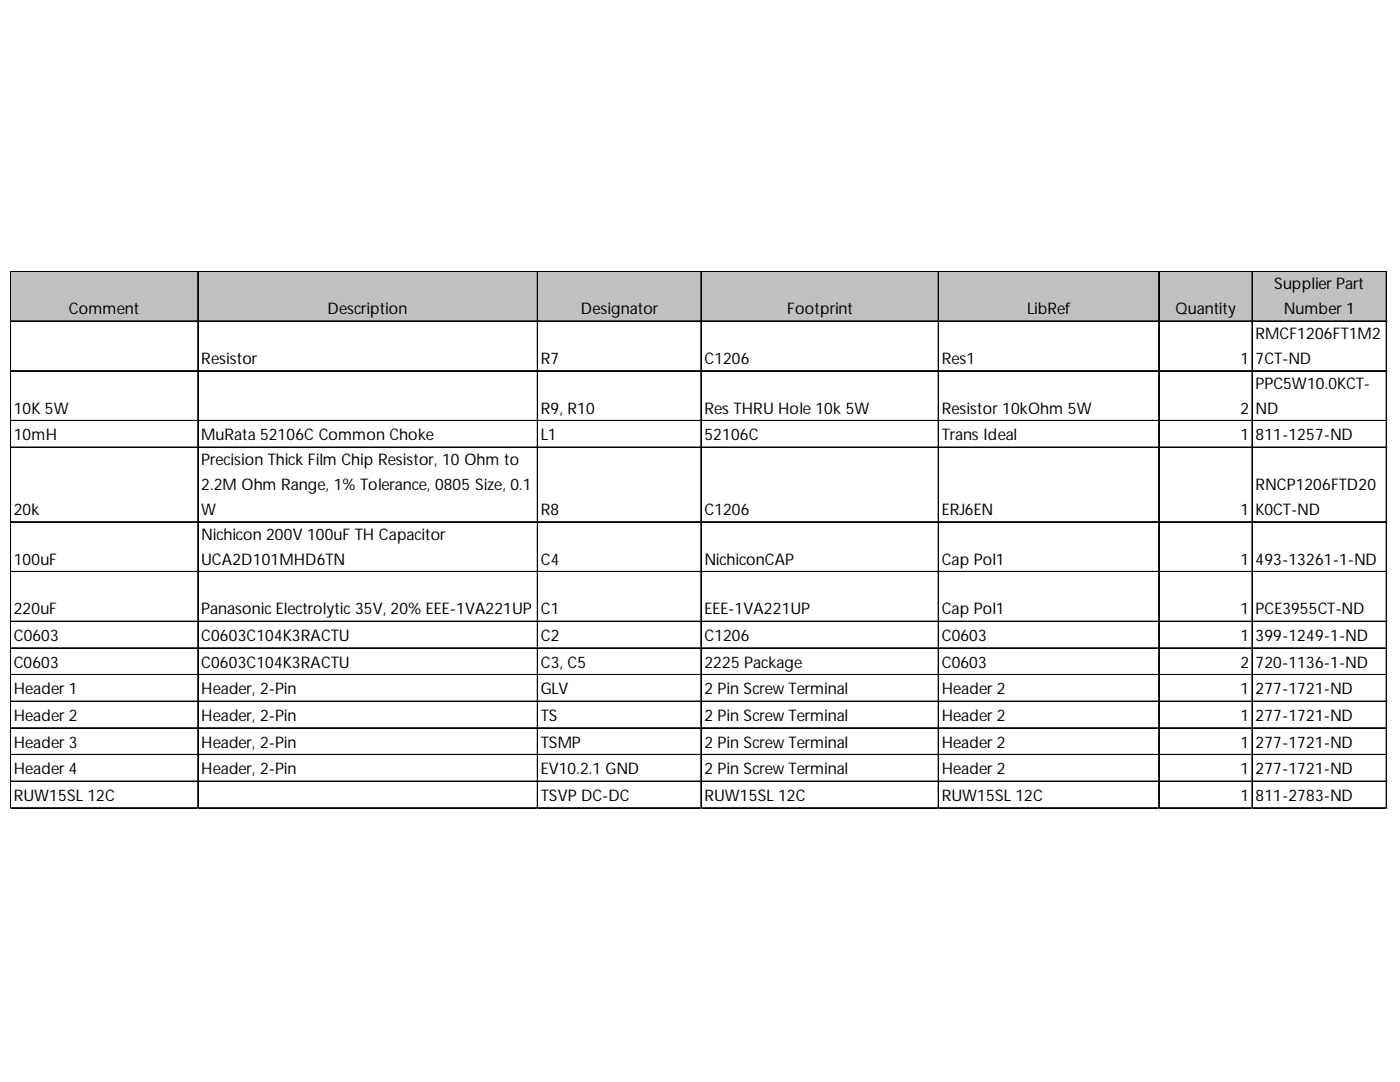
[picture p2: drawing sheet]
<svg xmlns="http://www.w3.org/2000/svg" width="279mm" height="216mm" viewBox="0 0 279 216" stroke-linecap="round" stroke-linejoin="round" font-family="sans-serif">
<defs><g id="words">
<g font-size="3.2">
<text x="254.3" y="57.7">Supplier Part</text>
<text x="13.7" y="62.7">Comment</text>
<text x="65.4" y="62.7">Description</text>
<text x="115.9" y="62.7">Designator</text>
<text x="157.1" y="62.7">Footprint</text>
<text x="205" y="62.7">LibRef</text>
<text x="234.6" y="62.7">Quantity</text>
<text x="256.2" y="62.7">Number 1</text>
<text x="250.6" y="67.6">RMCF1206FT1M2</text>
<text x="40.2" y="72.6">Resistor</text>
<text x="107.9" y="72.6">R7</text>
<text x="140.6" y="72.6">C1206</text>
<text x="187.9" y="72.6">Res1</text>
<text x="247.5" y="72.6">1</text>
<text x="250.6" y="72.6">7CT-ND</text>
<text x="250.6" y="77.6">PPC5W10.0KCT-</text>
<text x="2.7" y="82.5">10K 5W</text>
<text x="107.9" y="82.5">R9, R10</text>
<text x="140.6" y="82.5">Res THRU Hole 10k 5W</text>
<text x="187.9" y="82.5">Resistor 10kOhm 5W</text>
<text x="247.5" y="82.5">2</text>
<text x="250.6" y="82.5">ND</text>
<text x="2.7" y="87.9">10mH</text>
<text x="40.2" y="87.9">MuRata 52106C Common Choke</text>
<text x="107.9" y="87.9">L1</text>
<text x="140.6" y="87.9">52106C</text>
<text x="187.9" y="87.9">Trans Ideal</text>
<text x="247.5" y="87.9">1</text>
<text x="250.6" y="87.9">811-1257-ND</text>
<text x="40.2" y="92.8">Precision Thick Film Chip Resistor, 10 Ohm to</text>
<text x="40.2" y="97.8">2.2M Ohm Range, 1% Tolerance, 0805 Size, 0.1</text>
<text x="250.6" y="97.8">RNCP1206FTD20</text>
<text x="2.7" y="102.7">20k</text>
<text x="40.2" y="102.7">W</text>
<text x="40.2" y="107.7">Nichicon 200V 100uF TH Capacitor</text>
<text x="107.9" y="102.7">R8</text>
<text x="140.6" y="102.7">C1206</text>
<text x="187.9" y="102.7">ERJ6EN</text>
<text x="247.5" y="102.7">1</text>
<text x="250.6" y="102.7">K0CT-ND</text>
<text x="2.7" y="112.7">100uF</text>
<text x="40.2" y="112.7">UCA2D101MHD6TN</text>
<text x="107.9" y="112.7">C4</text>
<text x="140.6" y="112.7">NichiconCAP</text>
<text x="187.9" y="112.7">Cap Pol1</text>
<text x="247.5" y="112.7">1</text>
<text x="250.6" y="112.7">493-13261-1-ND</text>
<text x="2.7" y="122.6">220uF</text>
<text x="40.2" y="122.6">Panasonic Electrolytic 35V, 20% EEE-1VA221UP</text>
<text x="107.9" y="122.6">C1</text>
<text x="140.6" y="122.6">EEE-1VA221UP</text>
<text x="187.9" y="122.6">Cap Pol1</text>
<text x="247.5" y="122.6">1</text>
<text x="250.6" y="122.6">PCE3955CT-ND</text>
<text x="2.7" y="127.9">C0603</text>
<text x="40.2" y="127.9">C0603C104K3RACTU</text>
<text x="107.9" y="127.9">C2</text>
<text x="140.6" y="127.9">C1206</text>
<text x="187.9" y="127.9">C0603</text>
<text x="247.5" y="127.9">1</text>
<text x="250.6" y="127.9">399-1249-1-ND</text>
<text x="2.7" y="133.2">C0603</text>
<text x="40.2" y="133.2">C0603C104K3RACTU</text>
<text x="107.9" y="133.2">C3, C5</text>
<text x="140.6" y="133.2">2225 Package</text>
<text x="187.9" y="133.2">C0603</text>
<text x="247.5" y="133.2">2</text>
<text x="250.6" y="133.2">720-1136-1-ND</text>
<text x="2.7" y="138.5">Header 1</text>
<text x="2.7" y="143.9">Header 2</text>
<text x="40.2" y="138.5">Header, 2-Pin</text>
<text x="40.2" y="143.9">Header, 2-Pin</text>
<text x="107.9" y="138.5">GLV</text>
<text x="107.9" y="143.9">TS</text>
<text x="140.6" y="138.5">2 Pin Screw Terminal</text>
<text x="140.6" y="143.9">2 Pin Screw Terminal</text>
<text x="187.9" y="138.5">Header 2</text>
<text x="187.9" y="143.9">Header 2</text>
<text x="247.5" y="138.5">1</text>
<text x="247.5" y="143.9">1</text>
<text x="250.6" y="138.5">277-1721-ND</text>
<text x="250.6" y="143.9">277-1721-ND</text>
<text x="2.7" y="149.2">Header 3</text>
<text x="40.2" y="149.2">Header, 2-Pin</text>
<text x="107.9" y="149.2">TSMP</text>
<text x="140.6" y="149.2">2 Pin Screw Terminal</text>
<text x="187.9" y="149.2">Header 2</text>
<text x="247.5" y="149.2">1</text>
<text x="250.6" y="149.2">277-1721-ND</text>
<text x="2.7" y="154.5">Header 4</text>
<text x="40.2" y="154.5">Header, 2-Pin</text>
<text x="107.9" y="154.5">EV10.2.1 GND</text>
<text x="140.6" y="154.5">2 Pin Screw Terminal</text>
<text x="187.9" y="154.5">Header 2</text>
<text x="247.5" y="154.5">1</text>
<text x="250.6" y="154.5">277-1721-ND</text>
<text x="2.7" y="159.8">RUW15SL 12C</text>
<text x="107.9" y="159.8">TSVP DC-DC</text>
<text x="140.6" y="159.8">RUW15SL 12C</text>
<text x="187.9" y="159.8">RUW15SL 12C</text>
<text x="247.5" y="159.8">1</text>
<text x="250.6" y="159.8">811-2783-ND</text>
</g>
</g></defs>
<path d="M2.2 54.2h274.6v10h-274.6z" fill="#c0c0c0"/>
<g fill="none" stroke="#000" stroke-width=".2">
<path d="M2 54.1v107.2M2.1 54.1v107.2M2.2 54.1h274.6M2.2 54.2h274.6M39.5 54.3v107M107.2 54.3v107M107.3 54.3v107M139.9 54.3v107M140 54.3v107M187.2 54.3v107M187.3 54.3v107M231.2 54.3v107"/>
<path d="M231.3 54.3v107M249.9 54.3v107M276.6 54.3v107M276.7 54.3v107M2.2 64h274.6M2.2 64.1h274.6M2.2 74h274.6M2.2 83.9h274.6M2.2 84h274.6M2.2 89.2h274.6M2.2 89.3h274.6M2.2 104.1h274.6"/>
<path d="M2.2 104.2h274.6M2.2 114h274.6M2.2 114.1h274.6M2.2 123.9h274.6M2.2 124h274.6M2.2 129.3h274.6M2.2 134.6h274.6M2.2 134.7h274.6M2.2 139.9h274.6M2.2 140h274.6M2.2 145.2h274.6M2.2 145.3h274.6"/>
<path d="M2.2 150.5h274.6M2.2 150.6h274.6M2.2 155.8h274.6M2.2 155.9h274.6M2.2 161.2h274.6M2.2 161.3h274.6"/>
</g>
<path d="M2 161.3v.1" fill="none" stroke="#d4d4d4" stroke-width=".2"/>
<path d="M2 161.3l.2 .1z" fill="#d4d4d4"/>
<path d="M39.5 161.3v.1" fill="none" stroke="#d4d4d4" stroke-width=".2"/>
<path d="M39.5 161.3l.1 .1z" fill="#d4d4d4"/>
<path d="M107.2 161.3v.1" fill="none" stroke="#d4d4d4" stroke-width=".2"/>
<path d="M107.2 161.3l.2 .1z" fill="#d4d4d4"/>
<path d="M139.9 161.3v.1" fill="none" stroke="#d4d4d4" stroke-width=".2"/>
<path d="M139.9 161.3l.1 .1z" fill="#d4d4d4"/>
<path d="M187.2 161.3v.1" fill="none" stroke="#d4d4d4" stroke-width=".2"/>
<path d="M187.2 161.3l.2 .1z" fill="#d4d4d4"/>
<path d="M231.2 161.3v.1" fill="none" stroke="#d4d4d4" stroke-width=".2"/>
<path d="M231.2 161.3l.2 .1z" fill="#d4d4d4"/>
<path d="M249.9 161.3v.1" fill="none" stroke="#d4d4d4" stroke-width=".2"/>
<path d="M249.9 161.3l.1 .1z" fill="#d4d4d4"/>
<path d="M276.6 161.3v.1" fill="none" stroke="#d4d4d4" stroke-width=".2"/>
<path d="M276.6 161.3l.2 .1z" fill="#d4d4d4"/>
<path d="M276.8 54.1h.1" fill="none" stroke="#d4d4d4" stroke-width=".2"/>
<path d="M276.8 54.1l.1 .2z" fill="#d4d4d4"/>
<path d="M276.8 64h.1" fill="none" stroke="#d4d4d4" stroke-width=".2"/>
<path d="M276.8 64l.1 .2z" fill="#d4d4d4"/>
<path d="M276.8 74h.1" fill="none" stroke="#d4d4d4" stroke-width=".2"/>
<path d="M276.8 74l.1 .1z" fill="#d4d4d4"/>
<path d="M276.8 83.9h.1" fill="none" stroke="#d4d4d4" stroke-width=".2"/>
<path d="M276.8 83.9l.1 .2z" fill="#d4d4d4"/>
<path d="M276.8 89.2h.1" fill="none" stroke="#d4d4d4" stroke-width=".2"/>
<path d="M276.8 89.2l.1 .2z" fill="#d4d4d4"/>
<path d="M276.8 104.1h.1" fill="none" stroke="#d4d4d4" stroke-width=".2"/>
<path d="M276.8 104.1l.1 .2z" fill="#d4d4d4"/>
<path d="M276.8 114h.1" fill="none" stroke="#d4d4d4" stroke-width=".2"/>
<path d="M276.8 114l.1 .2z" fill="#d4d4d4"/>
<path d="M276.8 123.9h.1" fill="none" stroke="#d4d4d4" stroke-width=".2"/>
<path d="M276.8 123.9l.1 .2z" fill="#d4d4d4"/>
<path d="M276.8 129.3h.1" fill="none" stroke="#d4d4d4" stroke-width=".2"/>
<path d="M276.8 129.3l.1 .1z" fill="#d4d4d4"/>
<path d="M276.8 134.6h.1" fill="none" stroke="#d4d4d4" stroke-width=".2"/>
<path d="M276.8 134.6l.1 .2z" fill="#d4d4d4"/>
<path d="M276.8 139.9h.1" fill="none" stroke="#d4d4d4" stroke-width=".2"/>
<path d="M276.8 139.9l.1 .2z" fill="#d4d4d4"/>
<path d="M276.8 145.2h.1" fill="none" stroke="#d4d4d4" stroke-width=".2"/>
<path d="M276.8 145.2l.1 .2z" fill="#d4d4d4"/>
<path d="M276.8 150.5h.1" fill="none" stroke="#d4d4d4" stroke-width=".2"/>
<path d="M276.8 150.5l.1 .2z" fill="#d4d4d4"/>
<path d="M276.8 155.8h.1" fill="none" stroke="#d4d4d4" stroke-width=".2"/>
<path d="M276.8 155.8l.1 .2z" fill="#d4d4d4"/>
<path d="M276.8 161.2h.1" fill="none" stroke="#d4d4d4" stroke-width=".2"/>
<path d="M276.8 161.2l.1 .1z" fill="#d4d4d4"/>
<use href="#words"/>
</svg>
